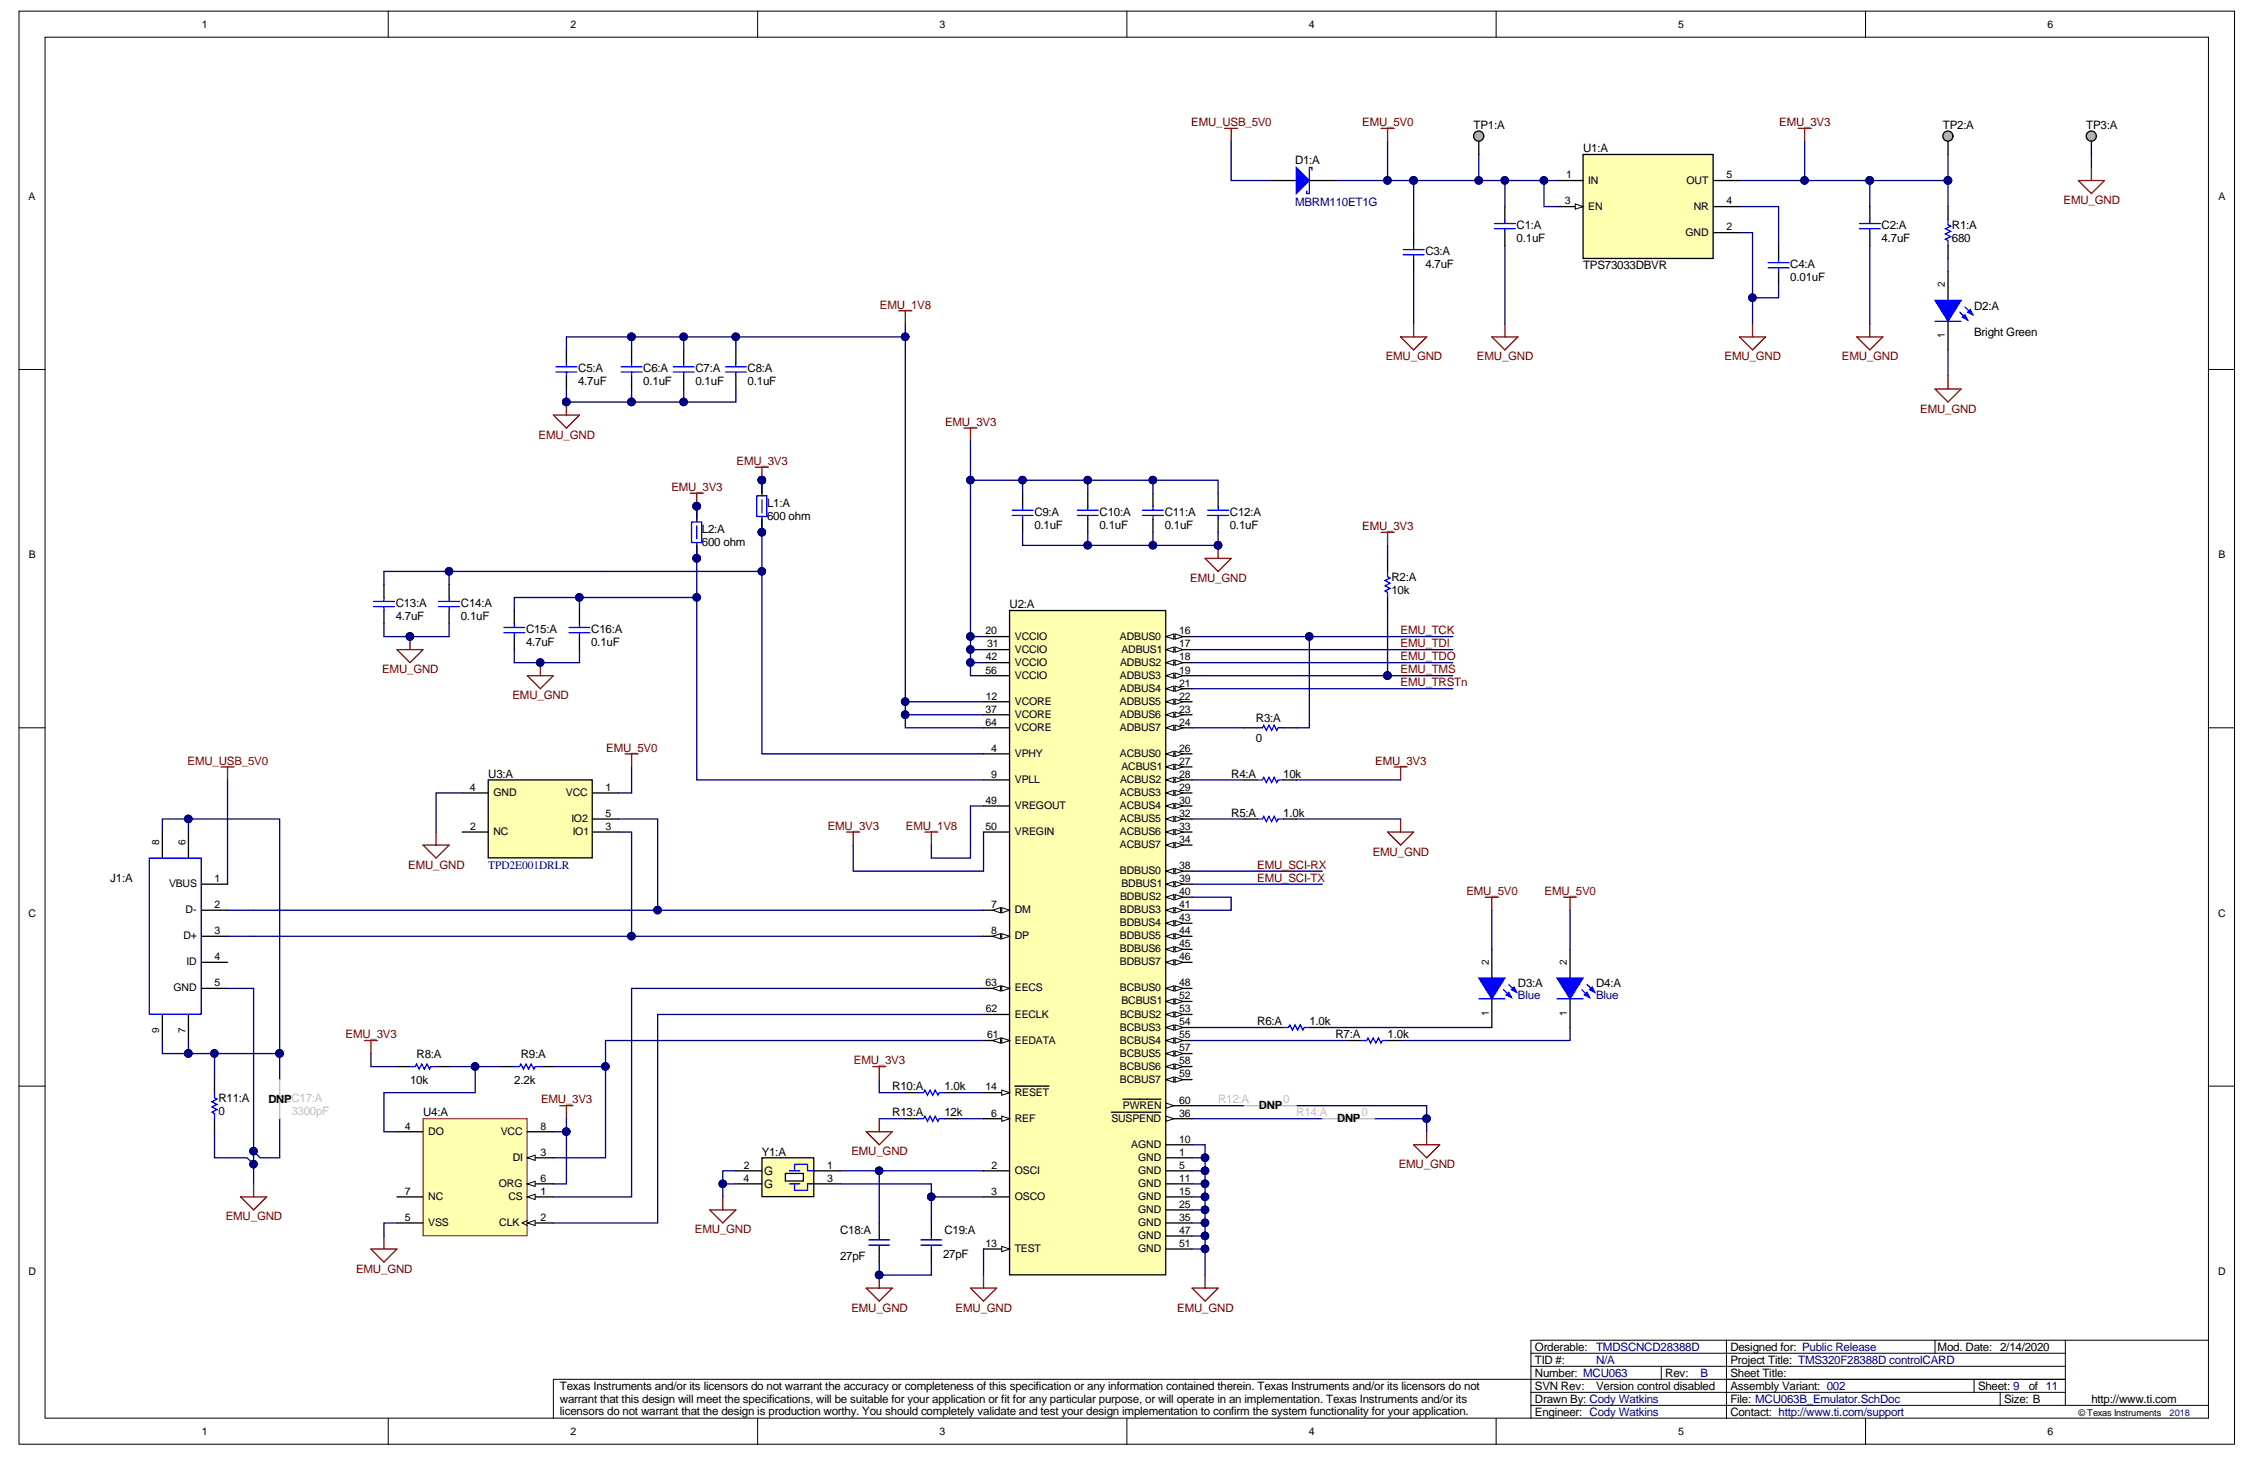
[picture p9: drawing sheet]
<svg xmlns="http://www.w3.org/2000/svg" width="432mm" height="279mm" viewBox="0 0 432 279" stroke-linecap="round" stroke-linejoin="round" font-family="sans-serif">
<defs><g id="words">
<g font-size="2.2" fill="#800000">
<text x="228" y="24.1">EMU_USB_5V0</text>
<text x="260.7" y="24.1">EMU_5V0</text>
<text x="340.5" y="24.1">EMU_3V3</text>
<text x="395" y="39.1">EMU_GND</text>
<text x="168.4" y="59.1">EMU_1V8</text>
<text x="265.2" y="69">EMU_GND</text>
<text x="282.7" y="69">EMU_GND</text>
<text x="330.1" y="69">EMU_GND</text>
<text x="352.5" y="69">EMU_GND</text>
<text x="103.1" y="83.9">EMU_GND</text>
<text x="180.9" y="81.5">EMU_3V3</text>
<text x="367.5" y="79">EMU_GND</text>
<text x="141" y="89">EMU_3V3</text>
<text x="128.5" y="94">EMU_3V3</text>
<text x="260.7" y="101.5">EMU_3V3</text>
<text x="227.8" y="111.4">EMU_GND</text>
<text x="268.1" y="121.4">EMU_TCK</text>
<text x="268.1" y="123.9">EMU_TDI</text>
<text x="73.1" y="128.8">EMU_GND</text>
<text x="268.1" y="126.4">EMU_TDO</text>
<text x="268.1" y="128.9">EMU_TMS</text>
<text x="268.1" y="131.4">EMU_TRSTn</text>
<text x="98.1" y="133.8">EMU_GND</text>
<text x="116" y="143.8">EMU_5V0</text>
<text x="35.9" y="146.3">EMU_USB_5V0</text>
<text x="263.2" y="146.3">EMU_3V3</text>
<text x="158.4" y="158.8">EMU_3V3</text>
<text x="173.4" y="158.8">EMU_1V8</text>
<text x="78.1" y="166.2">EMU_GND</text>
<text x="240.6" y="166.3">EMU_SCI-RX</text>
<text x="262.7" y="163.7">EMU_GND</text>
<text x="240.6" y="168.8">EMU_SCI-TX</text>
<text x="280.7" y="171.3">EMU_5V0</text>
<text x="295.6" y="171.3">EMU_5V0</text>
<text x="66.1" y="198.7">EMU_3V3</text>
<text x="163.4" y="203.7">EMU_3V3</text>
<text x="103.5" y="211.2">EMU_3V3</text>
<text x="162.9" y="221.1">EMU_GND</text>
<text x="267.7" y="223.6">EMU_GND</text>
<text x="43.2" y="233.6">EMU_GND</text>
<text x="133" y="236.1">EMU_GND</text>
<text x="68.1" y="243.6">EMU_GND</text>
<text x="162.9" y="251">EMU_GND</text>
<text x="182.9" y="251">EMU_GND</text>
<text x="225.3" y="251">EMU_GND</text>
</g>
<g font-size="2.2">
<text x="282" y="24.6">TP1:A</text>
<text x="303" y="29.1">U1:A</text>
<text x="371.9" y="24.6">TP2:A</text>
<text x="399.3" y="24.6">TP3:A</text>
<text x="247.9" y="31.4">D1:A</text>
<text x="290.3" y="46.3">0.1uF</text>
<text x="290.3" y="43.8">C1:A</text>
<text x="360.1" y="46.3">4.7uF</text>
<text x="360.1" y="43.8">C2:A</text>
<text x="373.6" y="46.3">680</text>
<text x="373.6" y="43.8">R1:A</text>
<text x="272.8" y="51.3">4.7uF</text>
<text x="272.8" y="48.8">C3:A</text>
<text x="303" y="51.6">TPS73033DBVR</text>
<text x="342.7" y="53.8">0.01uF</text>
<text x="342.7" y="51.3">C4:A</text>
<text x="377.8" y="59.3">D2:A</text>
<text x="377.8" y="64.3">Bright Green</text>
<text x="110.7" y="71.3">C5:A</text>
<text x="123.1" y="71.3">C6:A</text>
<text x="133.1" y="71.3">C7:A</text>
<text x="143.1" y="71.3">C8:A</text>
<text x="110.7" y="73.8">4.7uF</text>
<text x="123.1" y="73.8">0.1uF</text>
<text x="133.1" y="73.8">0.1uF</text>
<text x="143.1" y="73.8">0.1uF</text>
<text x="134.4" y="102">L2:A</text>
<text x="146.8" y="99.5">600 ohm</text>
<text x="146.8" y="97">L1:A</text>
<text x="198" y="101.2">0.1uF</text>
<text x="198" y="98.7">C9:A</text>
<text x="210.4" y="101.2">0.1uF</text>
<text x="210.4" y="98.7">C10:A</text>
<text x="222.9" y="101.2">0.1uF</text>
<text x="222.9" y="98.7">C11:A</text>
<text x="235.4" y="101.2">0.1uF</text>
<text x="235.4" y="98.7">C12:A</text>
<text x="134.4" y="104.4">600 ohm</text>
<text x="266.3" y="113.7">10k</text>
<text x="266.3" y="111.2">R2:A</text>
<text x="75.7" y="118.7">4.7uF</text>
<text x="75.7" y="116.2">C13:A</text>
<text x="88.2" y="118.7">0.1uF</text>
<text x="88.2" y="116.2">C14:A</text>
<text x="193.2" y="116.4">U2:A</text>
<text x="100.7" y="123.6">4.7uF</text>
<text x="100.7" y="121.2">C15:A</text>
<text x="113.2" y="123.6">0.1uF</text>
<text x="113.2" y="121.2">C16:A</text>
<text x="240.4" y="142.1">0</text>
<text x="240.4" y="138.1">R3:A</text>
<text x="93.4" y="148.8">U3:A</text>
<text x="235.6" y="148.8">R4:A</text>
<text x="245.6" y="148.8">10k</text>
<text x="235.6" y="156.3">R5:A</text>
<text x="245.6" y="156.3">1.0k</text>
<text x="21.1" y="168.8">J1:A</text>
<text x="290.5" y="189">D3:A</text>
<text x="305.5" y="189">D4:A</text>
<text x="240.6" y="196.2">R6:A</text>
<text x="250.6" y="196.2">1.0k</text>
<text x="79.7" y="202.5">R8:A</text>
<text x="99.7" y="202.5">R9:A</text>
<text x="255.6" y="198.7">R7:A</text>
<text x="265.6" y="198.7">1.0k</text>
<text x="78.5" y="207.4">10k</text>
<text x="98.4" y="207.4">2.2k</text>
<text x="170.8" y="208.7">R10:A</text>
<text x="180.8" y="208.7">1.0k</text>
<text x="41.8" y="213.4">0</text>
<text x="41.8" y="210.9">R11:A</text>
<text x="51.4" y="211.1">DNPC17:A</text>
<text x="81" y="213.7">U4:A</text>
<text x="170.8" y="213.7">R13:A</text>
<text x="180.8" y="213.7">12k</text>
<text x="241" y="212.3">DNP</text>
<text x="255.9" y="214.8">DNP</text>
<text x="145.8" y="221.2">Y1:A</text>
<text x="146.3" y="224.9">G</text>
<text x="146.3" y="227.4">G</text>
<text x="160.8" y="236.1">C18:A</text>
<text x="180.8" y="236.1">C19:A</text>
<text x="160.8" y="241.1">27pF</text>
<text x="180.5" y="240.9">27pF</text>
<text x="293.8" y="263.6">Number: MCU063</text>
<text x="293.8" y="261.1">TID #:</text>
<text x="293.8" y="258.6">Orderable:</text>
<text x="318.7" y="263.6">Rev:</text>
<text x="331.2" y="263.6">Sheet Title:</text>
<text x="331.2" y="261.1">Project Title: TMS320F28388D controlCARD</text>
<text x="331.2" y="258.6">Designed for: Public Release</text>
<text x="370.9" y="258.6">Mod. Date: 2/14/2020</text>
<text x="107.2" y="266">Texas Instruments and/or its licensors do not warrant the accuracy or completeness of this specification or any information contained therein. Texas Instruments and/or its licensors do not</text>
<text x="107.2" y="268.4">warrant that this design will meet the specifications, will be suitable for your application or fit for any particular purpose, or will operate in an implementation. Texas Instruments and/or its</text>
<text x="293.8" y="268.5">Drawn By: Cody Watkins</text>
<text x="293.8" y="266">SVN Rev:</text>
<text x="305.5" y="266">Version control disabled</text>
<text x="331.2" y="268.5">File: MCU063B_Emulator.SchDoc</text>
<text x="331.2" y="266">Assembly Variant: 002</text>
<text x="378.6" y="266">Sheet: 9</text>
<text x="383.6" y="268.5">Size: B</text>
<text x="388.3" y="266">of 11</text>
<text x="400.3" y="268.5">http://www.ti.com</text>
<text x="107.2" y="270.9">licensors do not warrant that the design is production worthy. You should completely validate and test your design implementation to confirm the system functionality for your application.</text>
<text x="293.8" y="271">Engineer: Cody Watkins</text>
<text x="331.2" y="271">Contact: http://www.ti.com/support</text>
</g>
<g font-size="2.2" fill="#000080">
<text x="247.9" y="39.4">MBRM110ET1G</text>
<text x="93.4" y="166.3">TPD2E001DRLR</text>
<text x="290.5" y="191.2">Blue</text>
<text x="305.5" y="191.2">Blue</text>
<text x="305.5" y="261.1">N/A</text>
<text x="305.5" y="258.6">TMDSCNCD28388D</text>
<text x="325.5" y="263.6">B</text>
</g>
<g font-size="2.2" fill="#c0bebc">
<text x="55.8" y="213.4">3300pF</text>
<text x="233.1" y="211.2">R12:A</text>
<text x="245.6" y="211.2">0</text>
<text x="248.1" y="213.7">R14:A</text>
<text x="260.6" y="213.7">0</text>
</g>
<g font-size="2">
<text x="38.6" y="5.3">1</text>
<text x="109.2" y="5.3">2</text>
<text x="179.8" y="5.3">3</text>
<text x="250.5" y="5.3">4</text>
<text x="321.2" y="5.3">5</text>
<text x="391.9" y="5.3">6</text>
<text x="299.8" y="34.1">1</text>
<text x="304" y="35.1">IN</text>
<text x="322.8" y="35.1">OUT</text>
<text x="330.4" y="34.1">5</text>
<text x="5.5" y="38.3">A</text>
<text x="299.5" y="39.1">3</text>
<text x="304" y="40.1">EN</text>
<text x="324.2" y="40.1">NR</text>
<text x="330.4" y="39.1">4</text>
<text x="424.6" y="38.3">A</text>
<text x="322.6" y="45.1">GND</text>
<text x="330.4" y="44.1">2</text>
<text x="5.5" y="106.8">B</text>
<text x="424.6" y="106.8">B</text>
<text x="188.6" y="121.4">20</text>
<text x="188.9" y="123.9">31</text>
<text x="194.2" y="122.4">VCCIO</text>
<text x="194.2" y="124.9">VCCIO</text>
<text x="214.3" y="122.4">ADBUS0</text>
<text x="214.6" y="124.9">ADBUS1</text>
<text x="225.7" y="121.4">16</text>
<text x="225.7" y="123.9">17</text>
<text x="188.6" y="128.9">56</text>
<text x="188.7" y="126.4">42</text>
<text x="194.2" y="127.4">VCCIO</text>
<text x="194.2" y="129.9">VCCIO</text>
<text x="214.3" y="129.9">ADBUS3</text>
<text x="214.4" y="127.4">ADBUS2</text>
<text x="225.7" y="126.4">18</text>
<text x="225.7" y="128.9">19</text>
<text x="225.7" y="131.4">21</text>
<text x="188.6" y="136.4">37</text>
<text x="188.7" y="133.9">12</text>
<text x="194.2" y="134.9">VCORE</text>
<text x="194.2" y="137.4">VCORE</text>
<text x="214.3" y="132.4">ADBUS4</text>
<text x="214.3" y="134.9">ADBUS5</text>
<text x="214.3" y="137.4">ADBUS6</text>
<text x="225.7" y="133.9">22</text>
<text x="225.7" y="136.4">23</text>
<text x="188.6" y="138.9">64</text>
<text x="189.7" y="143.9">4</text>
<text x="194.2" y="139.9">VCORE</text>
<text x="214.3" y="139.9">ADBUS7</text>
<text x="225.7" y="143.9">26</text>
<text x="225.7" y="138.9">24</text>
<text x="189.7" y="148.9">9</text>
<text x="194.2" y="144.9">VPHY</text>
<text x="194.2" y="149.9">VPLL</text>
<text x="214.3" y="144.9">ACBUS0</text>
<text x="214.4" y="149.9">ACBUS2</text>
<text x="214.6" y="147.4">ACBUS1</text>
<text x="225.7" y="146.4">27</text>
<text x="225.7" y="148.9">28</text>
<text x="89.9" y="151.3">4</text>
<text x="94.4" y="152.3">GND</text>
<text x="108.3" y="152.3">VCC</text>
<text x="115.9" y="151.3">1</text>
<text x="188.6" y="153.8">49</text>
<text x="194.2" y="154.8">VREGOUT</text>
<text x="214.3" y="152.3">ACBUS3</text>
<text x="214.3" y="154.8">ACBUS4</text>
<text x="225.7" y="151.3">29</text>
<text x="225.7" y="153.8">30</text>
<text x="90" y="158.8">2</text>
<text x="94.4" y="159.8">NC</text>
<text x="109.4" y="157.3">IO2</text>
<text x="109.6" y="159.8">IO1</text>
<text x="115.9" y="158.8">3</text>
<text x="115.9" y="156.3">5</text>
<text x="188.6" y="158.8">50</text>
<text x="194.2" y="159.8">VREGIN</text>
<text x="214.3" y="157.3">ACBUS5</text>
<text x="214.3" y="159.8">ACBUS6</text>
<text x="225.7" y="156.3">32</text>
<text x="225.7" y="158.8">33</text>
<text x="225.7" y="161.3">34</text>
<text x="214.3" y="162.3">ACBUS7</text>
<text x="214.3" y="167.3">BDBUS0</text>
<text x="225.7" y="166.3">38</text>
<text x="32.3" y="169.8">VBUS</text>
<text x="41.1" y="168.8">1</text>
<text x="41.1" y="173.8">2</text>
<text x="189.7" y="173.8">7</text>
<text x="214.4" y="172.3">BDBUS2</text>
<text x="214.6" y="169.8">BDBUS1</text>
<text x="225.7" y="168.8">39</text>
<text x="225.7" y="171.3">40</text>
<text x="225.7" y="173.8">41</text>
<text x="5.5" y="175.4">C</text>
<text x="35.1" y="179.8">D+</text>
<text x="35.5" y="174.8">D-</text>
<text x="41.1" y="178.8">3</text>
<text x="189.7" y="178.8">8</text>
<text x="194.2" y="174.8">DM</text>
<text x="194.2" y="179.8">DP</text>
<text x="214.3" y="174.8">BDBUS3</text>
<text x="214.3" y="177.3">BDBUS4</text>
<text x="214.3" y="179.8">BDBUS5</text>
<text x="225.7" y="176.3">43</text>
<text x="225.7" y="178.8">44</text>
<text x="424.6" y="175.4">C</text>
<text x="35.7" y="184.8">ID</text>
<text x="41.1" y="183.8">4</text>
<text x="214.3" y="182.3">BDBUS6</text>
<text x="214.3" y="184.8">BDBUS7</text>
<text x="225.7" y="181.3">45</text>
<text x="225.7" y="183.8">46</text>
<text x="33.2" y="189.8">GND</text>
<text x="41.1" y="188.8">5</text>
<text x="188.6" y="188.8">63</text>
<text x="194.2" y="189.8">EECS</text>
<text x="214.3" y="189.8">BCBUS0</text>
<text x="225.7" y="188.8">48</text>
<text x="225.7" y="191.3">52</text>
<text x="188.7" y="193.7">62</text>
<text x="194.2" y="194.7">EECLK</text>
<text x="214.3" y="197.2">BCBUS3</text>
<text x="214.4" y="194.7">BCBUS2</text>
<text x="214.6" y="192.2">BCBUS1</text>
<text x="225.7" y="193.7">53</text>
<text x="225.7" y="196.2">54</text>
<text x="188.9" y="198.7">61</text>
<text x="194.2" y="199.7">EEDATA</text>
<text x="214.3" y="199.7">BCBUS4</text>
<text x="214.3" y="202.2">BCBUS5</text>
<text x="225.7" y="198.7">55</text>
<text x="225.7" y="201.2">57</text>
<text x="225.7" y="203.7">58</text>
<text x="188.6" y="208.7">14</text>
<text x="194.2" y="209.7">RESET</text>
<text x="214.3" y="204.7">BCBUS6</text>
<text x="214.3" y="207.2">BCBUS7</text>
<text x="225.7" y="206.2">59</text>
<text x="189.7" y="213.7">6</text>
<text x="194.2" y="214.7">REF</text>
<text x="212.7" y="214.7">SUSPEND</text>
<text x="214.9" y="212.2">PWREN</text>
<text x="225.7" y="211.2">60</text>
<text x="225.7" y="213.7">36</text>
<text x="77.5" y="216.2">4</text>
<text x="82" y="217.2">DO</text>
<text x="95.8" y="217.2">VCC</text>
<text x="103.4" y="221.2">3</text>
<text x="103.4" y="216.2">8</text>
<text x="216.5" y="219.7">AGND</text>
<text x="225.7" y="218.7">10</text>
<text x="225.7" y="221.2">1</text>
<text x="95.5" y="227.2">ORG</text>
<text x="98.1" y="222.2">DI</text>
<text x="103.4" y="226.2">6</text>
<text x="142.3" y="226.2">4</text>
<text x="142.4" y="223.7">2</text>
<text x="158.3" y="223.7">1</text>
<text x="158.3" y="226.2">3</text>
<text x="189.8" y="223.7">2</text>
<text x="194.2" y="224.7">OSCI</text>
<text x="217.8" y="222.2">GND</text>
<text x="217.8" y="224.7">GND</text>
<text x="217.8" y="227.2">GND</text>
<text x="225.7" y="223.7">5</text>
<text x="225.7" y="226.2">11</text>
<text x="77.5" y="233.6">5</text>
<text x="77.5" y="228.7">7</text>
<text x="82" y="229.7">NC</text>
<text x="97.3" y="229.7">CS</text>
<text x="103.4" y="228.7">1</text>
<text x="103.4" y="233.6">2</text>
<text x="189.7" y="228.7">3</text>
<text x="194.2" y="229.7">OSCO</text>
<text x="217.8" y="229.7">GND</text>
<text x="217.8" y="232.2">GND</text>
<text x="225.7" y="228.7">15</text>
<text x="225.7" y="231.2">25</text>
<text x="225.7" y="233.6">35</text>
<text x="82" y="234.6">VSS</text>
<text x="95.6" y="234.6">CLK</text>
<text x="188.6" y="238.6">13</text>
<text x="194.2" y="239.6">TEST</text>
<text x="217.8" y="234.6">GND</text>
<text x="217.8" y="237.1">GND</text>
<text x="217.8" y="239.6">GND</text>
<text x="225.7" y="236.1">47</text>
<text x="225.7" y="238.6">51</text>
<text x="5.5" y="244">D</text>
<text x="424.6" y="244">D</text>
<text x="38.6" y="274.7">1</text>
<text x="109.2" y="274.7">2</text>
<text x="179.8" y="274.7">3</text>
<text x="250.5" y="274.7">4</text>
<text x="321.2" y="274.7">5</text>
<text x="391.9" y="274.7">6</text>
</g>
<g font-size="1.9">
<text x="372.3" y="55" transform="rotate(-90 372.3 55)">2</text>
<text x="372.3" y="64.8" transform="rotate(-90 372.3 64.8)">1</text>
<text x="30.5" y="161.7" transform="rotate(-90 30.5 161.7)">8</text>
<text x="35.5" y="161.7" transform="rotate(-90 35.5 161.7)">6</text>
<text x="285" y="184.7" transform="rotate(-90 285 184.7)">2</text>
<text x="299.9" y="184.7" transform="rotate(-90 299.9 184.7)">2</text>
<text x="30.5" y="197.7" transform="rotate(-90 30.5 197.7)">9</text>
<text x="35.5" y="197.7" transform="rotate(-90 35.5 197.7)">7</text>
<text x="285" y="194.4" transform="rotate(-90 285 194.4)">1</text>
<text x="299.9" y="194.4" transform="rotate(-90 299.9 194.4)">1</text>
</g>
<text font-size="1.8" x="397.8" y="271.1">© Texas Instruments</text>
<text font-size="1.8" fill="#000080" x="415.3" y="271.1">2018</text>
</g></defs>
<g fill="#fff" stroke="#000" stroke-width=".19">
<path d="M3.6 2.1h424.1v274.3h-424.1z"/>
<path d="M8.6 7.1h414.1v264.3h-414.1z"/>
</g>
<g fill="none" stroke="#000" stroke-width=".19">
<path d="M74.3 2.1v5M145 2.1v5M215.7 2.1v5M286.4 2.1v5M357.1 2.1v5M3.6 70.7h5M422.7 70.7h5M3.6 139.3h5M422.7 139.3h5M3.6 207.9h5M422.7 207.9h5M293 259h102.3"/>
<path d="M330.4 256.5h-37.4v15M370.4 256.5v2.5M395.3 256.5v12.5M422.7 256.5h-92.3v15M74.3 271.5v5M145 271.5v5M215.7 271.5v5M286.4 271.5v5M293 269h129.7M293 266.5h102.3M293 261.5h102.3M318 261.5v2.5"/>
<path d="M357.1 271.5v5M377.8 264v2.5M382.8 266.5v2.5M395.3 264h-289.4v7.5"/>
</g>
<path d="M193.2 116.9h29.9v127.1h-29.9z" fill="#ffffb0" stroke="#000" stroke-width=".25"/>
<path d="M223.2 144.3h5" fill="none" stroke="#000" stroke-width=".25"/>
<path d="M223.2 144.3l1.5-.5v1z" fill="#fff"/>
<path d="M223.2 144.3l1.5-.5v1z" fill="none" stroke="#000" stroke-width=".19"/>
<path d="M224.9 143.8l1.5 .5-1.5 .5z" fill="#fff"/>
<path d="M224.9 143.8l1.5 .5-1.5 .5z" fill="none" stroke="#000" stroke-width=".19"/>
<path d="M223.2 146.8h5" fill="none" stroke="#000" stroke-width=".25"/>
<path d="M223.2 146.8l1.5-.5v1z" fill="#fff"/>
<path d="M223.2 146.8l1.5-.5v1z" fill="none" stroke="#000" stroke-width=".19"/>
<path d="M224.9 146.3l1.5 .5-1.5 .5z" fill="#fff"/>
<path d="M224.9 146.3l1.5 .5-1.5 .5z" fill="none" stroke="#000" stroke-width=".19"/>
<path d="M223.2 149.3h5" fill="none" stroke="#000" stroke-width=".25"/>
<path d="M223.2 149.3l1.5-.5v1z" fill="#fff"/>
<path d="M223.2 149.3l1.5-.5v1z" fill="none" stroke="#000" stroke-width=".19"/>
<path d="M224.9 148.8l1.5 .5-1.5 .5z" fill="#fff"/>
<path d="M224.9 148.8l1.5 .5-1.5 .5z" fill="none" stroke="#000" stroke-width=".19"/>
<path d="M223.2 151.8h5" fill="none" stroke="#000" stroke-width=".25"/>
<path d="M223.2 151.8l1.5-.5v1z" fill="#fff"/>
<path d="M223.2 151.8l1.5-.5v1z" fill="none" stroke="#000" stroke-width=".19"/>
<path d="M224.9 151.3l1.5 .5-1.5 .5z" fill="#fff"/>
<path d="M224.9 151.3l1.5 .5-1.5 .5z" fill="none" stroke="#000" stroke-width=".19"/>
<path d="M223.2 154.3h5" fill="none" stroke="#000" stroke-width=".25"/>
<path d="M223.2 154.3l1.5-.5v1z" fill="#fff"/>
<path d="M223.2 154.3l1.5-.5v1z" fill="none" stroke="#000" stroke-width=".19"/>
<path d="M224.9 153.8l1.5 .5-1.5 .5z" fill="#fff"/>
<path d="M224.9 153.8l1.5 .5-1.5 .5z" fill="none" stroke="#000" stroke-width=".19"/>
<path d="M223.2 156.8h5" fill="none" stroke="#000" stroke-width=".25"/>
<path d="M223.2 156.8l1.5-.5v1z" fill="#fff"/>
<path d="M223.2 156.8l1.5-.5v1z" fill="none" stroke="#000" stroke-width=".19"/>
<path d="M224.9 156.3l1.5 .5-1.5 .5z" fill="#fff"/>
<path d="M224.9 156.3l1.5 .5-1.5 .5z" fill="none" stroke="#000" stroke-width=".19"/>
<path d="M223.2 159.2h5" fill="none" stroke="#000" stroke-width=".25"/>
<path d="M223.2 159.2l1.5-.5v1z" fill="#fff"/>
<path d="M223.2 159.2l1.5-.5v1z" fill="none" stroke="#000" stroke-width=".19"/>
<path d="M224.9 158.7l1.5 .5-1.5 .5z" fill="#fff"/>
<path d="M224.9 158.7l1.5 .5-1.5 .5z" fill="none" stroke="#000" stroke-width=".19"/>
<path d="M223.2 161.7h5" fill="none" stroke="#000" stroke-width=".25"/>
<path d="M223.2 161.7l1.5-.5v1z" fill="#fff"/>
<path d="M223.2 161.7l1.5-.5v1z" fill="none" stroke="#000" stroke-width=".19"/>
<path d="M224.9 161.2l1.5 .5-1.5 .5z" fill="#fff"/>
<path d="M224.9 161.2l1.5 .5-1.5 .5z" fill="none" stroke="#000" stroke-width=".19"/>
<path d="M223.2 121.8h5" fill="none" stroke="#000" stroke-width=".25"/>
<path d="M223.2 121.8l1.5-.5v1z" fill="#fff"/>
<path d="M223.2 121.8l1.5-.5v1z" fill="none" stroke="#000" stroke-width=".19"/>
<path d="M224.9 121.3l1.5 .5-1.5 .5z" fill="#fff"/>
<path d="M224.9 121.3l1.5 .5-1.5 .5z" fill="none" stroke="#000" stroke-width=".19"/>
<path d="M223.2 124.3h5" fill="none" stroke="#000" stroke-width=".25"/>
<path d="M223.2 124.3l1.5-.5v1z" fill="#fff"/>
<path d="M223.2 124.3l1.5-.5v1z" fill="none" stroke="#000" stroke-width=".19"/>
<path d="M224.9 123.8l1.5 .5-1.5 .5z" fill="#fff"/>
<path d="M224.9 123.8l1.5 .5-1.5 .5z" fill="none" stroke="#000" stroke-width=".19"/>
<path d="M223.2 126.8h5" fill="none" stroke="#000" stroke-width=".25"/>
<path d="M223.2 126.8l1.5-.5v1z" fill="#fff"/>
<path d="M223.2 126.8l1.5-.5v1z" fill="none" stroke="#000" stroke-width=".19"/>
<path d="M224.9 126.3l1.5 .5-1.5 .5z" fill="#fff"/>
<path d="M224.9 126.3l1.5 .5-1.5 .5z" fill="none" stroke="#000" stroke-width=".19"/>
<path d="M223.2 129.3h5" fill="none" stroke="#000" stroke-width=".25"/>
<path d="M223.2 129.3l1.5-.5v1z" fill="#fff"/>
<path d="M223.2 129.3l1.5-.5v1z" fill="none" stroke="#000" stroke-width=".19"/>
<path d="M224.9 128.8l1.5 .5-1.5 .5z" fill="#fff"/>
<path d="M224.9 128.8l1.5 .5-1.5 .5z" fill="none" stroke="#000" stroke-width=".19"/>
<path d="M223.2 131.8h5" fill="none" stroke="#000" stroke-width=".25"/>
<path d="M223.2 131.8l1.5-.5v1z" fill="#fff"/>
<path d="M223.2 131.8l1.5-.5v1z" fill="none" stroke="#000" stroke-width=".19"/>
<path d="M224.9 131.3l1.5 .5-1.5 .5z" fill="#fff"/>
<path d="M224.9 131.3l1.5 .5-1.5 .5z" fill="none" stroke="#000" stroke-width=".19"/>
<path d="M223.2 134.3h5" fill="none" stroke="#000" stroke-width=".25"/>
<path d="M223.2 134.3l1.5-.5v1z" fill="#fff"/>
<path d="M223.2 134.3l1.5-.5v1z" fill="none" stroke="#000" stroke-width=".19"/>
<path d="M224.9 133.8l1.5 .5-1.5 .5z" fill="#fff"/>
<path d="M224.9 133.8l1.5 .5-1.5 .5z" fill="none" stroke="#000" stroke-width=".19"/>
<path d="M223.2 136.8h5" fill="none" stroke="#000" stroke-width=".25"/>
<path d="M223.2 136.8l1.5-.5v1z" fill="#fff"/>
<path d="M223.2 136.8l1.5-.5v1z" fill="none" stroke="#000" stroke-width=".19"/>
<path d="M224.9 136.3l1.5 .5-1.5 .5z" fill="#fff"/>
<path d="M224.9 136.3l1.5 .5-1.5 .5z" fill="none" stroke="#000" stroke-width=".19"/>
<path d="M223.2 139.3h5" fill="none" stroke="#000" stroke-width=".25"/>
<path d="M223.2 139.3l1.5-.5v1z" fill="#fff"/>
<path d="M223.2 139.3l1.5-.5v1z" fill="none" stroke="#000" stroke-width=".19"/>
<path d="M224.9 138.8l1.5 .5-1.5 .5z" fill="#fff"/>
<path d="M224.9 138.8l1.5 .5-1.5 .5z" fill="none" stroke="#000" stroke-width=".19"/>
<path d="M223.2 189.2h5M223.2 219.1h5" fill="none" stroke="#000" stroke-width=".25"/>
<path d="M223.2 189.2l1.5-.5v1z" fill="#fff"/>
<path d="M223.2 189.2l1.5-.5v1z" fill="none" stroke="#000" stroke-width=".19"/>
<path d="M224.9 188.7l1.5 .5-1.5 .5z" fill="#fff"/>
<path d="M224.9 188.7l1.5 .5-1.5 .5z" fill="none" stroke="#000" stroke-width=".19"/>
<path d="M223.2 191.7h5" fill="none" stroke="#000" stroke-width=".25"/>
<path d="M223.2 191.7l1.5-.5v1z" fill="#fff"/>
<path d="M223.2 191.7l1.5-.5v1z" fill="none" stroke="#000" stroke-width=".19"/>
<path d="M224.9 191.2l1.5 .5-1.5 .5z" fill="#fff"/>
<path d="M224.9 191.2l1.5 .5-1.5 .5z" fill="none" stroke="#000" stroke-width=".19"/>
<path d="M223.2 194.2h5" fill="none" stroke="#000" stroke-width=".25"/>
<path d="M223.2 194.2l1.5-.5v1z" fill="#fff"/>
<path d="M223.2 194.2l1.5-.5v1z" fill="none" stroke="#000" stroke-width=".19"/>
<path d="M224.9 193.7l1.5 .5-1.5 .5z" fill="#fff"/>
<path d="M224.9 193.7l1.5 .5-1.5 .5z" fill="none" stroke="#000" stroke-width=".19"/>
<path d="M223.2 196.7h5" fill="none" stroke="#000" stroke-width=".25"/>
<path d="M223.2 196.7l1.5-.5v1z" fill="#fff"/>
<path d="M223.2 196.7l1.5-.5v1z" fill="none" stroke="#000" stroke-width=".19"/>
<path d="M224.9 196.2l1.5 .5-1.5 .5z" fill="#fff"/>
<path d="M224.9 196.2l1.5 .5-1.5 .5z" fill="none" stroke="#000" stroke-width=".19"/>
<path d="M223.2 199.1h5" fill="none" stroke="#000" stroke-width=".25"/>
<path d="M223.2 199.1l1.5-.4v.9z" fill="#fff"/>
<path d="M223.2 199.1l1.5-.4v.9z" fill="none" stroke="#000" stroke-width=".19"/>
<path d="M224.9 198.7l1.5 .4-1.5 .5z" fill="#fff"/>
<path d="M224.9 198.7l1.5 .4-1.5 .5z" fill="none" stroke="#000" stroke-width=".19"/>
<path d="M223.2 201.6h5" fill="none" stroke="#000" stroke-width=".25"/>
<path d="M223.2 201.6l1.5-.5v1z" fill="#fff"/>
<path d="M223.2 201.6l1.5-.5v1z" fill="none" stroke="#000" stroke-width=".19"/>
<path d="M224.9 201.1l1.5 .5-1.5 .5z" fill="#fff"/>
<path d="M224.9 201.1l1.5 .5-1.5 .5z" fill="none" stroke="#000" stroke-width=".19"/>
<path d="M223.2 204.1h5" fill="none" stroke="#000" stroke-width=".25"/>
<path d="M223.2 204.1l1.5-.5v1z" fill="#fff"/>
<path d="M223.2 204.1l1.5-.5v1z" fill="none" stroke="#000" stroke-width=".19"/>
<path d="M224.9 203.6l1.5 .5-1.5 .5z" fill="#fff"/>
<path d="M224.9 203.6l1.5 .5-1.5 .5z" fill="none" stroke="#000" stroke-width=".19"/>
<path d="M223.2 206.6h5" fill="none" stroke="#000" stroke-width=".25"/>
<path d="M223.2 206.6l1.5-.5v1z" fill="#fff"/>
<path d="M223.2 206.6l1.5-.5v1z" fill="none" stroke="#000" stroke-width=".19"/>
<path d="M224.9 206.1l1.5 .5-1.5 .5z" fill="#fff"/>
<path d="M224.9 206.1l1.5 .5-1.5 .5z" fill="none" stroke="#000" stroke-width=".19"/>
<path d="M223.2 166.7h5" fill="none" stroke="#000" stroke-width=".25"/>
<path d="M223.2 166.7l1.5-.5v1z" fill="#fff"/>
<path d="M223.2 166.7l1.5-.5v1z" fill="none" stroke="#000" stroke-width=".19"/>
<path d="M224.9 166.2l1.5 .5-1.5 .5z" fill="#fff"/>
<path d="M224.9 166.2l1.5 .5-1.5 .5z" fill="none" stroke="#000" stroke-width=".19"/>
<path d="M223.2 169.2h5" fill="none" stroke="#000" stroke-width=".25"/>
<path d="M223.2 169.2l1.5-.5v1z" fill="#fff"/>
<path d="M223.2 169.2l1.5-.5v1z" fill="none" stroke="#000" stroke-width=".19"/>
<path d="M224.9 168.7l1.5 .5-1.5 .5z" fill="#fff"/>
<path d="M224.9 168.7l1.5 .5-1.5 .5z" fill="none" stroke="#000" stroke-width=".19"/>
<path d="M223.2 171.7h5" fill="none" stroke="#000" stroke-width=".25"/>
<path d="M223.2 171.7l1.5-.5v1z" fill="#fff"/>
<path d="M223.2 171.7l1.5-.5v1z" fill="none" stroke="#000" stroke-width=".19"/>
<path d="M224.9 171.2l1.5 .5-1.5 .5z" fill="#fff"/>
<path d="M224.9 171.2l1.5 .5-1.5 .5z" fill="none" stroke="#000" stroke-width=".19"/>
<path d="M223.2 174.2h5" fill="none" stroke="#000" stroke-width=".25"/>
<path d="M223.2 174.2l1.5-.5v1z" fill="#fff"/>
<path d="M223.2 174.2l1.5-.5v1z" fill="none" stroke="#000" stroke-width=".19"/>
<path d="M224.9 173.7l1.5 .5-1.5 .5z" fill="#fff"/>
<path d="M224.9 173.7l1.5 .5-1.5 .5z" fill="none" stroke="#000" stroke-width=".19"/>
<path d="M223.2 176.7h5" fill="none" stroke="#000" stroke-width=".25"/>
<path d="M223.2 176.7l1.5-.5v1z" fill="#fff"/>
<path d="M223.2 176.7l1.5-.5v1z" fill="none" stroke="#000" stroke-width=".19"/>
<path d="M224.9 176.2l1.5 .5-1.5 .5z" fill="#fff"/>
<path d="M224.9 176.2l1.5 .5-1.5 .5z" fill="none" stroke="#000" stroke-width=".19"/>
<path d="M223.2 179.2h5" fill="none" stroke="#000" stroke-width=".25"/>
<path d="M223.2 179.2l1.5-.5v1z" fill="#fff"/>
<path d="M223.2 179.2l1.5-.5v1z" fill="none" stroke="#000" stroke-width=".19"/>
<path d="M224.9 178.7l1.5 .5-1.5 .5z" fill="#fff"/>
<path d="M224.9 178.7l1.5 .5-1.5 .5z" fill="none" stroke="#000" stroke-width=".19"/>
<path d="M223.2 181.7h5" fill="none" stroke="#000" stroke-width=".25"/>
<path d="M223.2 181.7l1.5-.5v1z" fill="#fff"/>
<path d="M223.2 181.7l1.5-.5v1z" fill="none" stroke="#000" stroke-width=".19"/>
<path d="M224.9 181.2l1.5 .5-1.5 .5z" fill="#fff"/>
<path d="M224.9 181.2l1.5 .5-1.5 .5z" fill="none" stroke="#000" stroke-width=".19"/>
<path d="M223.2 184.2h5" fill="none" stroke="#000" stroke-width=".25"/>
<path d="M223.2 184.2l1.5-.5v1z" fill="#fff"/>
<path d="M223.2 184.2l1.5-.5v1z" fill="none" stroke="#000" stroke-width=".19"/>
<path d="M224.9 183.7l1.5 .5-1.5 .5z" fill="#fff"/>
<path d="M224.9 183.7l1.5 .5-1.5 .5z" fill="none" stroke="#000" stroke-width=".19"/>
<path d="M188.2 174.2h5" fill="none" stroke="#000" stroke-width=".25"/>
<path d="M191.7 173.7l1.5 .5-1.5 .5z" fill="#fff"/>
<path d="M191.7 173.7l1.5 .5-1.5 .5z" fill="none" stroke="#000" stroke-width=".19"/>
<path d="M190 174.2l1.5-.5v1z" fill="#fff"/>
<path d="M190 174.2l1.5-.5v1z" fill="none" stroke="#000" stroke-width=".19"/>
<path d="M188.2 179.2h5" fill="none" stroke="#000" stroke-width=".25"/>
<path d="M191.7 178.7l1.5 .5-1.5 .5z" fill="#fff"/>
<path d="M191.7 178.7l1.5 .5-1.5 .5z" fill="none" stroke="#000" stroke-width=".19"/>
<path d="M190 179.2l1.5-.5v1z" fill="#fff"/>
<path d="M190 179.2l1.5-.5v1z" fill="none" stroke="#000" stroke-width=".19"/>
<path d="M188.2 194.2h5M188.2 189.2h5" fill="none" stroke="#000" stroke-width=".25"/>
<path d="M191.7 188.7l1.5 .5-1.5 .5z" fill="#fff"/>
<path d="M191.7 188.7l1.5 .5-1.5 .5z" fill="none" stroke="#000" stroke-width=".19"/>
<path d="M190 189.2l1.5-.5v1z" fill="#fff"/>
<path d="M190 189.2l1.5-.5v1z" fill="none" stroke="#000" stroke-width=".19"/>
<path d="M188.2 199.1h5" fill="none" stroke="#000" stroke-width=".25"/>
<path d="M191.7 198.7l1.5 .4-1.5 .5z" fill="#fff"/>
<path d="M191.7 198.7l1.5 .4-1.5 .5z" fill="none" stroke="#000" stroke-width=".19"/>
<path d="M190 199.1l1.5-.4v.9z" fill="#fff"/>
<path d="M190 199.1l1.5-.4v.9z" fill="none" stroke="#000" stroke-width=".19"/>
<path d="M223.2 211.6h5M188.2 224.1h5M188.2 229.1h5M223.2 221.6h5M223.2 224.1h5M223.2 226.6h5M223.2 229.1h5M223.2 231.6h5M223.2 234.1h5M223.2 236.6h5M223.2 239.1h5" fill="none" stroke="#000" stroke-width=".25"/>
<path d="M223.2 211.1l1.5 .5-1.5 .5z" fill="#fff"/>
<path d="M223.2 211.1l1.5 .5-1.5 .5z" fill="none" stroke="#000" stroke-width=".19"/>
<path d="M188.2 209.1h5M214.9 210.4h1.2M216.2 210.4h3.3M219.6 210.4h1.2M220.9 210.4h1.3" fill="none" stroke="#000" stroke-width=".25"/>
<path d="M191.7 208.6l1.5 .5-1.5 .5z" fill="#fff"/>
<path d="M191.7 208.6l1.5 .5-1.5 .5z" fill="none" stroke="#000" stroke-width=".19"/>
<path d="M188.2 214.1h5M194.2 207.9h1.4M195.7 207.9h1.1M197 207.9h1.1M198.3 207.9h1.1M199.6 207.9h1.2" fill="none" stroke="#000" stroke-width=".25"/>
<path d="M191.7 213.6l1.5 .5-1.5 .5z" fill="#fff"/>
<path d="M191.7 213.6l1.5 .5-1.5 .5z" fill="none" stroke="#000" stroke-width=".19"/>
<path d="M223.2 214.1h5" fill="none" stroke="#000" stroke-width=".25"/>
<path d="M223.2 213.6l1.5 .5-1.5 .5z" fill="#fff"/>
<path d="M223.2 213.6l1.5 .5-1.5 .5z" fill="none" stroke="#000" stroke-width=".19"/>
<path d="M212.7 212.9h1.2M214 212.9h1.3M215.5 212.9h1.1M216.8 212.9h1.2M218.1 212.9h1.2M219.4 212.9h1.3M220.8 212.9h1.4M188.2 239.1h5" fill="none" stroke="#000" stroke-width=".25"/>
<path d="M191.7 238.6l1.5 .5-1.5 .4z" fill="#fff"/>
<path d="M191.7 238.6l1.5 .5-1.5 .4z" fill="none" stroke="#000" stroke-width=".19"/>
<path d="M188.2 121.8h5M188.2 124.3h5M188.2 126.8h5M188.2 129.3h5M188.2 134.3h5M188.2 136.8h5M188.2 139.3h5M188.2 144.3h5M188.2 149.3h5M188.2 159.2h5M188.2 154.3h5" fill="none" stroke="#000" stroke-width=".25"/>
<path d="M93.4 149.3h20v14.9h-20z" fill="#ffffb0" stroke="#000" stroke-width=".25"/>
<path d="M88.5 151.8h4.9M88.5 159.2h4.9M113.4 151.8h5M113.4 159.2h5M113.4 156.8h5" fill="none" stroke="#000" stroke-width=".25"/>
<path d="M81 214.1h19.9v22.4h-19.9z" fill="#ffffb0" stroke="#800000" stroke-width=".19"/>
<path d="M100.9 229.1h5" fill="none" stroke="#000" stroke-width=".25"/>
<path d="M100.9 229.1l1.5-.5v1z" fill="#fff"/>
<path d="M100.9 229.1l1.5-.5v1zM100.9 233.6l-1 .5 1 .5" fill="none" stroke="#000" stroke-width=".19"/>
<path d="M100.9 234.1h5" fill="none" stroke="#000" stroke-width=".25"/>
<path d="M100.9 234.1l1.5-.5v1z" fill="#fff"/>
<path d="M100.9 234.1l1.5-.5v1z" fill="none" stroke="#000" stroke-width=".19"/>
<path d="M100.9 221.6h5" fill="none" stroke="#000" stroke-width=".25"/>
<path d="M100.9 221.6l1.5-.5v1z" fill="#fff"/>
<path d="M100.9 221.6l1.5-.5v1z" fill="none" stroke="#000" stroke-width=".19"/>
<path d="M76 216.6h5M76 234.1h5M100.9 226.6h5" fill="none" stroke="#000" stroke-width=".25"/>
<path d="M100.9 226.6l1.5-.5v1z" fill="#fff"/>
<path d="M100.9 226.6l1.5-.5v1z" fill="none" stroke="#000" stroke-width=".19"/>
<path d="M100.9 216.6h5M76 229.1h5" fill="none" stroke="#000" stroke-width=".25"/>
<path d="M145.8 221.6h10v7.4h-10z" fill="#ffffb0" stroke="#000" stroke-width=".25"/>
<path d="M140.8 224.1h5M140.8 226.6h5M155.8 224.1h5M155.8 226.6h5" fill="none" stroke="#000" stroke-width=".25"/>
<path d="M151.1 224.1h2M151.1 226.6h2" fill="none" stroke="#00f" stroke-width=".25"/>
<path d="M150.3 224.6h3.5v1.4h-3.5z" fill="#fff" stroke="#000" stroke-width=".25"/>
<path d="M132.4 99.9h1.9v3.9h-1.9zM144.8 94.9h2v3.9h-2zM145.8 95.7v2.4M133.4 100.6v2.5M152.1 224.1v-1.3h2.5v1.3h1.2M152.1 226.6v1.2h2.5v-1.2h1.2" fill="none" stroke="#00f" stroke-width=".25"/>
<g fill="none" stroke="#000080" stroke-width=".25">
<path d="M173.3 62v72.3h14.9M133.4 96.9v2.5M145.8 99.4v44.9h42.4M145.8 91.9v2.5M185.8 84.4v44.9h2.4M133.4 104.4v44.9h54.8M173.3 134.3v2.5h14.9M173.3 136.8v2.5h14.9M185.8 126.8h2.4M185.8 124.3h2.4M185.8 121.8h2.4M43.6 149.3v5"/>
<path d="M118.4 156.8h7.5v17.4h62.3M118.4 159.2h2.5v20h67.3M120.9 146.8v5M188.2 154.3h-2.4v9.9h-7.5v-2.5M188.2 159.2v7.5h-24.9v-5M48.5 174.2h77.4M48.5 179.2h72.4M228.2 171.7h7.4v2.5h-7.4M285.5 174.2v7.5M300.5 174.2v7.5M48.5 189.2v37.4M188.2 189.2h-67.3v39.9h-15"/>
<path d="M188.2 194.2h-62.3v39.9h-20M108.4 214.1v2.5h-2.5M108.4 216.6v10h-2.5M228.2 219.1h2.5v24.9M48.5 220.3l1.3 1.3h3.7M76 234.1h-2.5v2.5M138.4 226.6h2.4M140.8 224.1h-2.4v5M160.8 224.1h27.4M160.8 226.6h17.5v2.5h9.9M168.3 224.1v10M178.3 229.1v5"/>
<path d="M188.2 239.1v4.9M228.2 226.6h2.5M228.2 239.1h2.5M228.2 236.6h2.5M228.2 221.6h2.5M228.2 224.1h2.5M228.2 229.1h2.5M228.2 231.6h2.5M228.2 234.1h2.5M168.3 241.5v2.5h10v-2.5"/>
</g>
<path d="M243.1 34.6h5M250.6 34.6h5M133.4 96.9v3M145.8 91.9v3M145.8 98.9v3M133.4 103.9v3" fill="none" stroke="#000" stroke-width=".25"/>
<g fill="#000080" stroke="#000080" stroke-width=".19">
<circle cx="133.3" cy="96.9" r=".72"/>
<circle cx="133.3" cy="106.8" r=".72"/>
<circle cx="145.8" cy="91.9" r=".72"/>
<circle cx="145.8" cy="101.9" r=".72"/>
<circle cx="168.3" cy="224.1" r=".72"/>
<circle cx="178.2" cy="229.1" r=".72"/>
<circle cx="138.3" cy="226.6" r=".72"/>
<circle cx="168.3" cy="244" r=".72"/>
<circle cx="230.6" cy="221.6" r=".72"/>
<circle cx="230.6" cy="224.1" r=".72"/>
<circle cx="230.6" cy="226.6" r=".72"/>
<circle cx="230.6" cy="229.1" r=".72"/>
<circle cx="230.6" cy="231.5" r=".72"/>
<circle cx="230.6" cy="234" r=".72"/>
<circle cx="230.6" cy="236.5" r=".72"/>
<circle cx="230.6" cy="239" r=".72"/>
<circle cx="125.9" cy="174.2" r=".72"/>
<circle cx="120.9" cy="179.2" r=".72"/>
<circle cx="145.8" cy="109.3" r=".72"/>
<circle cx="133.3" cy="114.3" r=".72"/>
<circle cx="185.7" cy="91.9" r=".72"/>
<circle cx="185.7" cy="121.8" r=".72"/>
<circle cx="185.7" cy="124.3" r=".72"/>
<circle cx="185.7" cy="126.8" r=".72"/>
<circle cx="173.3" cy="64.5" r=".72"/>
<circle cx="173.3" cy="134.3" r=".72"/>
<circle cx="173.3" cy="136.8" r=".72"/>
<circle cx="108.4" cy="216.6" r=".72"/>
<circle cx="48.5" cy="220.3" r=".72"/>
<circle cx="48.5" cy="222.8" r=".72"/>
</g>
<g fill="none" stroke="#800000" stroke-width=".25">
<path d="M172 59.5h2.5M173.3 59.5v2.5M132.1 94.4h2.5M133.4 94.4v2.5M144.6 89.4h2.5M145.8 89.4v2.5M184.5 81.9h2.5M185.8 81.9v2.5M42.3 146.8h2.5M43.6 146.8v2.5M83.5 159.2v2.5M119.6 144.3h2.5"/>
<path d="M120.9 144.3v2.5M162.1 159.2h2.4M163.3 159.2v2.5M177 159.2h2.5M178.3 159.2v2.5M81 161.7h5l-2.5 2.5zM284.3 171.7h2.5M285.5 171.7v2.5M299.3 171.7h2.5M300.5 171.7v2.5M107.2 211.6h2.5M108.4 211.6v2.5"/>
<path d="M46 229.1h5l-2.5 2.5zM48.5 226.6v2.5M71 239.1h5l-2.5 2.4zM73.5 236.6v2.5M135.9 231.6h4.9l-2.4 2.5zM138.4 229.1v2.5M165.8 246.5h5l-2.5 2.5zM168.3 244v2.5M185.8 246.5h4.9l-2.5 2.5zM188.2 244v2.5M228.2 246.5h4.9l-2.4 2.5zM230.7 244v2.5"/>
</g>
<path d="M248.1 32.1l2.5 2.5-2.5 2.4z" fill="#00f"/>
<path d="M248.1 32.1l2.5 2.5-2.5 2.4zM251.1 32.6v-.5h-.5v4.9h-.5v-.5" fill="none" stroke="#00f" stroke-width=".25"/>
<path d="M234.4 24.6h2.5M235.6 24.6v2.5M264.3 24.6h2.5M265.6 24.6v2.5" fill="none" stroke="#800000" stroke-width=".25"/>
<path d="M235.6 27.1v7.5h7.5M228.2 166.7h24.9M228.2 169.2h24.9" fill="none" stroke="#000080" stroke-width=".25"/>
<path d="M303 29.6h24.9v19.9h-24.9z" fill="#ffffb0" stroke="#000" stroke-width=".25"/>
<path d="M298 34.6h5M298 39.5h5M327.9 44.5h5" fill="none" stroke="#000" stroke-width=".25"/>
<path d="M301.5 39l1.5 .5-1.5 .5z" fill="#fff"/>
<path d="M301.5 39l1.5 .5-1.5 .5z" fill="none" stroke="#000" stroke-width=".19"/>
<g fill="none" stroke="#000" stroke-width=".25">
<path d="M288 39.5v2.5M327.9 39.5h5M327.9 34.6h5M372.9 39.5v2.5M288 44.5v2.5M340.4 47v2.5M340.4 52v2.5M372.9 47v2.5M372.9 52v5.5M120.9 67v2.5M120.9 72v2.5M130.9 67v2.5"/>
<path d="M130.9 72v2.5M140.8 67v2.5M140.8 72v2.5M372.9 61.5v5.5M195.7 94.4v2.5M195.7 99.4v2.5M208.2 94.4v2.5M208.2 99.4v2.5M220.7 94.4v2.5M220.7 99.4v2.5M233.1 94.4v2.5M233.1 99.4v2.5"/>
<path d="M86 111.9v2.5M86 116.9v2.4M110.9 116.9v2.4M110.9 121.8v2.5M238.1 139.3h2.5M245.6 139.3h2.5M238.1 156.8h2.5M238.1 149.3h2.5M245.6 156.8h2.5M245.6 149.3h2.5M243.1 196.7h2.5M250.6 196.7h2.5"/>
<path d="M258.1 199.1h2.5M265.6 199.1h2.5M41.1 206.6v2.5M41.1 214.1v2.5M76 204.1h2.5M83.5 204.1h2.5M95.9 204.1h2.5M103.4 204.1h2.5M173.3 209.1h2.5M173.3 214.1h2.5M180.8 209.1h2.5M180.8 214.1h2.5"/>
</g>
<g fill="none" stroke="#000080" stroke-width=".25">
<path d="M288 34.6v4.9M295.5 34.6v4.9h2.5M298 34.6h-27.4v9.9M332.9 39.5h7.5v7.5M357.9 34.6v4.9M372.9 34.6v4.9M270.6 52v10M288 47v15M332.9 44.5h2.5v17.5M340.4 54.5v2.5h-5M357.9 47v15M372.9 49.5v2.5"/>
<path d="M108.4 74.5v2.4h12.5M120.9 64.5h52.4M120.9 64.5h-12.5v2.5M120.9 64.5v2.5M120.9 74.5v2.4M130.9 64.5v2.5M130.9 74.5v2.4M140.8 74.5v2.4h-19.9M140.8 64.5v2.5M372.9 67v5M73.5 119.3v2.5h12.5v-2.5M86 109.4v2.5"/>
<path d="M110.9 114.4v2.5M133.4 114.4h-35v2.5M145.8 109.4h-72.3v2.5M98.4 124.3v2.5h12.5v-2.5M228.2 121.8h22.4v17.5h-2.5M228.2 139.3h9.9M228.2 124.3h49.9M250.6 121.8h27.5M228.2 149.3h9.9M228.2 156.8h9.9M248.1 149.3h20M248.1 156.8h20"/>
<path d="M188.2 199.1h-72.3v5M228.2 196.7h14.9M228.2 199.1h29.9M253.1 196.7h32.4M300.5 196.7v2.4h-32.4M71 201.6v2.5h5M86 204.1h9.9M91 204.1v5h-17.5v7.5h2.5M105.9 204.1h10v17.5h-10M168.3 206.6v2.5h5M168.3 214.1h5M183.3 214.1h4.9"/>
<path d="M183.3 209.1h4.9M228.2 214.1h24.9M228.2 211.6h9.9M248.1 211.6h25v5M263.1 214.1h10"/>
</g>
<g fill="#000080" stroke="#000080" stroke-width=".19">
<circle cx="270.5" cy="34.5" r=".72"/>
<circle cx="283" cy="34.5" r=".72"/>
<circle cx="288" cy="34.5" r=".72"/>
<circle cx="295.5" cy="34.5" r=".72"/>
<circle cx="335.4" cy="57" r=".72"/>
<circle cx="233.1" cy="104.4" r=".72"/>
<circle cx="273" cy="214.1" r=".72"/>
<circle cx="250.6" cy="121.8" r=".72"/>
<circle cx="115.9" cy="204.1" r=".72"/>
<circle cx="90.9" cy="204.1" r=".72"/>
<circle cx="85.9" cy="109.3" r=".72"/>
<circle cx="103.4" cy="126.8" r=".72"/>
<circle cx="110.9" cy="114.3" r=".72"/>
<circle cx="145.8" cy="109.3" r=".72"/>
<circle cx="133.3" cy="114.3" r=".72"/>
<circle cx="78.5" cy="121.8" r=".72"/>
<circle cx="120.9" cy="76.9" r=".72"/>
<circle cx="120.9" cy="64.5" r=".72"/>
<circle cx="108.4" cy="76.9" r=".72"/>
<circle cx="173.3" cy="64.5" r=".72"/>
<circle cx="140.8" cy="64.5" r=".72"/>
<circle cx="130.8" cy="64.5" r=".72"/>
<circle cx="130.8" cy="76.9" r=".72"/>
<circle cx="357.9" cy="34.5" r=".72"/>
<circle cx="372.8" cy="34.5" r=".72"/>
</g>
<g fill="none" stroke="#800000" stroke-width=".25">
<path d="M344.2 24.6h2.5M345.4 24.6v2.5M105.9 79.4h5l-2.5 2.5zM108.4 76.9v2.5M268.1 64.5h5l-2.5 2.5zM270.6 62v2.5M285.5 64.5h5l-2.5 2.5zM288 62v2.5M332.9 64.5h5l-2.5 2.5zM335.4 62v2.5M355.4 64.5h5l-2.5 2.5zM357.9 62v2.5"/>
<path d="M370.4 74.5h4.9l-2.4 2.4zM372.9 72v2.5M230.7 106.9h4.9l-2.5 2.5zM233.1 104.4v2.5M76 124.3h5l-2.5 2.5zM78.5 121.8v2.5M100.9 129.3h5l-2.5 2.5zM103.4 126.8v2.5M265.6 159.2h5l-2.5 2.5zM266.8 146.8h2.5M268.1 146.8v2.5M268.1 156.8v2.4"/>
<path d="M69.7 199.1h2.5M71 199.1v2.5M165.8 216.6h5l-2.5 2.5zM167 204.1h2.5M168.3 204.1v2.5M168.3 214.1v2.5M270.6 219.1h5l-2.5 2.5zM273.1 216.6v2.5"/>
</g>
<g fill="none" stroke="#00f" stroke-width=".25">
<path d="M286 43.8h4M286 42.8h4M288 42v.8M288 43.8v.7M338.4 51.3h4M338.4 50.3h4M340.4 49.5v.8M340.4 51.3v.7M372.9 42v1l.5 .3-1 .5 1 .5-1 .5 1 .5-1 .5 .5 .2v1M375.1 59.7l1.5 1.5M376.1 58.7l1.5 1.5M118.9 71.2h4"/>
<path d="M118.9 70.2h4M120.9 69.5v.7M120.9 71.2v.8M128.9 71.2h4M128.9 70.2h4M130.9 69.5v.7M130.9 71.2v.8M138.8 71.2h4M138.8 70.2h4M140.8 69.5v.7M140.8 71.2v.8M193.7 98.6h4"/>
<path d="M193.7 97.6h4M195.7 96.9v.7M195.7 98.6v.8M206.2 98.6h4M206.2 97.6h4M208.2 96.9v.7M208.2 98.6v.8M218.7 98.6h4M218.7 97.6h4M220.7 96.9v.7M220.7 98.6v.8M231.2 98.6h3.9"/>
<path d="M231.2 97.6h3.9M233.1 96.9v.7M233.1 98.6v.8M84 116.1h4M84 115.1h4M86 114.4v.7M86 116.1v.8M110.9 119.3v.8M108.9 121.1h4M108.9 120.1h4M110.9 121.1v.7M240.6 139.3h1l.3-.5 .5 1 .5-1 .5 1 .5-1 .5 1 .2-.5h1"/>
<path d="M240.6 156.8h1l.3-.5 .5 1 .5-1 .5 1 .5-1 .5 1 .2-.5h1M240.6 149.3h1l.3-.5 .5 1 .5-1 .5 1 .5-1 .5 1 .2-.5h1M245.6 196.7h1l.3-.5 .5 1 .5-1 .5 1 .5-1 .5 1 .2-.5h1M260.6 199.1h1l.2-.4 .5 .9 .5-.9 .5 .9 .5-.9 .5 .9 .3-.5h1M41.1 209.1v1l.5 .3-1 .5 1 .5-1 .5 1 .5-1 .5 .5 .2v1M78.5 204.1h1l.2-.5 .5 1 .5-1 .5 1 .5-1 .5 1 .3-.5h1M98.4 204.1h1l.3-.5 .5 1 .5-1 .5 1 .5-1 .5 1 .2-.5h1M175.8 209.1h1l.2-.5 .5 1 .5-1 .5 1 .5-1 .5 1 .3-.5h1M175.8 214.1h1l.2-.5 .5 1 .5-1 .5 1 .5-1 .5 1 .3-.5h1"/>
</g>
<path d="M375.6 60.7l.5-.5 .5 1z" fill="#00f"/>
<path d="M375.6 60.7l.5-.5 .5 1z" fill="none" stroke="#00f" stroke-width=".25"/>
<path d="M376.6 59.7l.5-.5 .5 1z" fill="#00f"/>
<path d="M376.6 59.7l.5-.5 .5 1z" fill="none" stroke="#00f" stroke-width=".25"/>
<path d="M370.4 57.5h4.9l-2.4 4z" fill="#00f"/>
<path d="M370.4 57.5h4.9l-2.4 4zM370.4 61.5h4.9M265.6 109.4v1l.5 .2-1 .5 1 .5-1 .5 1 .5-1 .5 .5 .3v1" fill="none" stroke="#00f" stroke-width=".25"/>
<path d="M397.8 34.6h5l-2.5 2.4zM400.3 32.1v2.5M264.3 101.9h2.5M265.6 101.9v2.5" fill="none" stroke="#800000" stroke-width=".25"/>
<path d="M372.9 29.6v5h-40M400.3 29.6v2.5M265.6 104.4v2.5M265.6 116.9v12.4M228.2 129.3h49.9M228.2 126.8h49.9" fill="none" stroke="#000080" stroke-width=".25"/>
<g fill="#000080" stroke="#000080" stroke-width=".19">
<circle cx="345.4" cy="34.5" r=".72"/>
<circle cx="357.9" cy="34.5" r=".72"/>
<circle cx="372.8" cy="34.5" r=".72"/>
<circle cx="265.6" cy="129.3" r=".72"/>
</g>
<path d="M265.6 106.9v2.5M265.6 114.4v2.5" fill="none" stroke="#000" stroke-width=".25"/>
<path d="M28.6 164.2h9.9v29.9h-9.9z" fill="#fff" stroke="#00f" stroke-width=".25"/>
<path d="M31.1 159.2v5M36.1 159.2v5M38.6 169.2h5M38.6 174.2h5M38.6 179.2h5M31.1 194.2v4.9M36.1 194.2v4.9M38.6 184.2h5M38.6 189.2h5" fill="none" stroke="#000" stroke-width=".25"/>
<g fill="none" stroke="#000080" stroke-width=".25">
<path d="M255.6 34.6h15M265.6 27.1v7.5M283 29.6v5M345.4 27.1v7.5M185.8 91.9h47.3v2.5M195.7 91.9v2.5M208.2 91.9v2.5M220.7 91.9v2.5M195.7 101.9v2.5h37.4v-2.5M208.2 101.9v2.5M220.7 101.9v2.5M228.2 131.8h49.9"/>
<path d="M31.1 159.2v-2.4h22.4v44.8M36.1 156.8v2.4M43.6 154.3v14.9M88.5 151.8h-5v7.4M118.4 151.8h2.5M43.6 179.2h4.9M43.6 174.2h4.9M31.1 199.1v2.5h5M36.1 199.1v2.5M43.6 189.2h4.9M36.1 201.6h17.4M41.1 216.6v5h6.2l1.2 1.2"/>
<path d="M41.1 201.6v5M53.5 201.6v5M53.5 214.1v7.5"/>
</g>
<g fill="#000080" stroke="#000080" stroke-width=".19">
<circle cx="36" cy="201.6" r=".72"/>
<circle cx="41" cy="201.6" r=".72"/>
<circle cx="53.5" cy="201.6" r=".72"/>
<circle cx="36" cy="156.7" r=".72"/>
<circle cx="265.6" cy="34.5" r=".72"/>
<circle cx="270.5" cy="34.5" r=".72"/>
<circle cx="283" cy="34.5" r=".72"/>
<circle cx="345.4" cy="34.5" r=".72"/>
<circle cx="185.7" cy="91.9" r=".72"/>
<circle cx="195.7" cy="91.9" r=".72"/>
<circle cx="208.2" cy="91.9" r=".72"/>
<circle cx="220.7" cy="91.9" r=".72"/>
<circle cx="233.1" cy="104.4" r=".72"/>
<circle cx="220.7" cy="104.4" r=".72"/>
<circle cx="208.2" cy="104.4" r=".72"/>
<circle cx="48.5" cy="222.8" r=".72"/>
</g>
<path d="M51.5 210.9h4M51.5 209.9h4M53.5 206.6v3.3M53.5 210.9v3.2M238.1 211.6h3.5l.3-.5 .5 1 .5-1 .5 1 .5-1 .5 1 .2-.5h3.5M253.1 214.1h3.5l.2-.5 .5 1 .5-1 .5 1 .5-1 .5 1 .3-.5h3.5" fill="none" stroke="#c0bebc" stroke-width=".25"/>
<circle cx="372.8" cy="26" r=".97" fill="#b2acb0" stroke="#000" stroke-width=".25"/>
<path d="M372.9 27.1v2.5" fill="none" stroke="#000" stroke-width=".25"/>
<circle cx="400.3" cy="26" r=".97" fill="#b2acb0" stroke="#000" stroke-width=".25"/>
<path d="M400.3 27.1v2.5" fill="none" stroke="#000" stroke-width=".25"/>
<circle cx="283" cy="26" r=".97" fill="#b2acb0" stroke="#000" stroke-width=".25"/>
<g fill="none" stroke="#000" stroke-width=".25">
<path d="M283 27.1v2.5M357.9 39.5v2.5M270.6 44.5v2.5M270.6 49.5v2.5M357.9 44.5v2.5M108.4 67v2.5M108.4 72v2.5M73.5 111.9v2.5M73.5 116.9v2.4M98.4 116.9v2.4M98.4 121.8v2.5M300.5 181.7v5.5"/>
<path d="M300.5 191.2v5.5"/>
</g>
<g fill="none" stroke="#00f" stroke-width=".25">
<path d="M268.6 47.8h4M268.6 48.8h4M270.6 47v.8M270.6 48.8v.7M355.9 42.8h4M355.9 43.8h4M357.9 42v.8M357.9 43.8v.7M106.4 71.2h4M106.4 70.2h4M108.4 69.5v.7M108.4 71.2v.8"/>
<path d="M71.5 115.1h4M71.5 116.1h4M73.5 114.4v.7M73.5 116.1v.8M98.4 119.3v.8M96.4 120.1h4M96.4 121.1h4M98.4 121.1v.7M302.8 189.4l1.4 1.5M303.8 188.4l1.4 1.5"/>
</g>
<path d="M303.3 190.4l.5-.5 .4 1z" fill="#00f"/>
<path d="M303.3 190.4l.5-.5 .4 1z" fill="none" stroke="#00f" stroke-width=".25"/>
<path d="M304.2 189.4l.5-.5 .5 1z" fill="#00f"/>
<path d="M304.2 189.4l.5-.5 .5 1z" fill="none" stroke="#00f" stroke-width=".25"/>
<path d="M298 187.2h5l-2.5 4z" fill="#00f"/>
<path d="M287.8 189.4l1.5 1.5M288.8 188.4l1.5 1.5M298 187.2h5l-2.5 4zM298 191.2h5" fill="none" stroke="#00f" stroke-width=".25"/>
<path d="M285.5 181.7v5.5M285.5 191.2v5.5" fill="none" stroke="#000" stroke-width=".25"/>
<path d="M288.3 190.4l.5-.5 .5 1z" fill="#00f"/>
<path d="M288.3 190.4l.5-.5 .5 1z" fill="none" stroke="#00f" stroke-width=".25"/>
<path d="M289.3 189.4l.5-.5 .5 1z" fill="#00f"/>
<path d="M289.3 189.4l.5-.5 .5 1z" fill="none" stroke="#00f" stroke-width=".25"/>
<path d="M283 187.2h5l-2.5 4z" fill="#00f"/>
<path d="M283 187.2h5l-2.5 4zM283 191.2h5M166.3 238.3h4M166.3 237.3h4M168.3 236.6v.7M168.3 238.3v.8M176.3 238.3h4M176.3 237.3h4M178.3 236.6v.7M178.3 238.3v.8" fill="none" stroke="#00f" stroke-width=".25"/>
<path d="M168.3 234.1v2.5M168.3 239.1v2.4M178.3 234.1v2.5M178.3 239.1v2.4" fill="none" stroke="#000" stroke-width=".25"/>
<use href="#words"/>
</svg>
